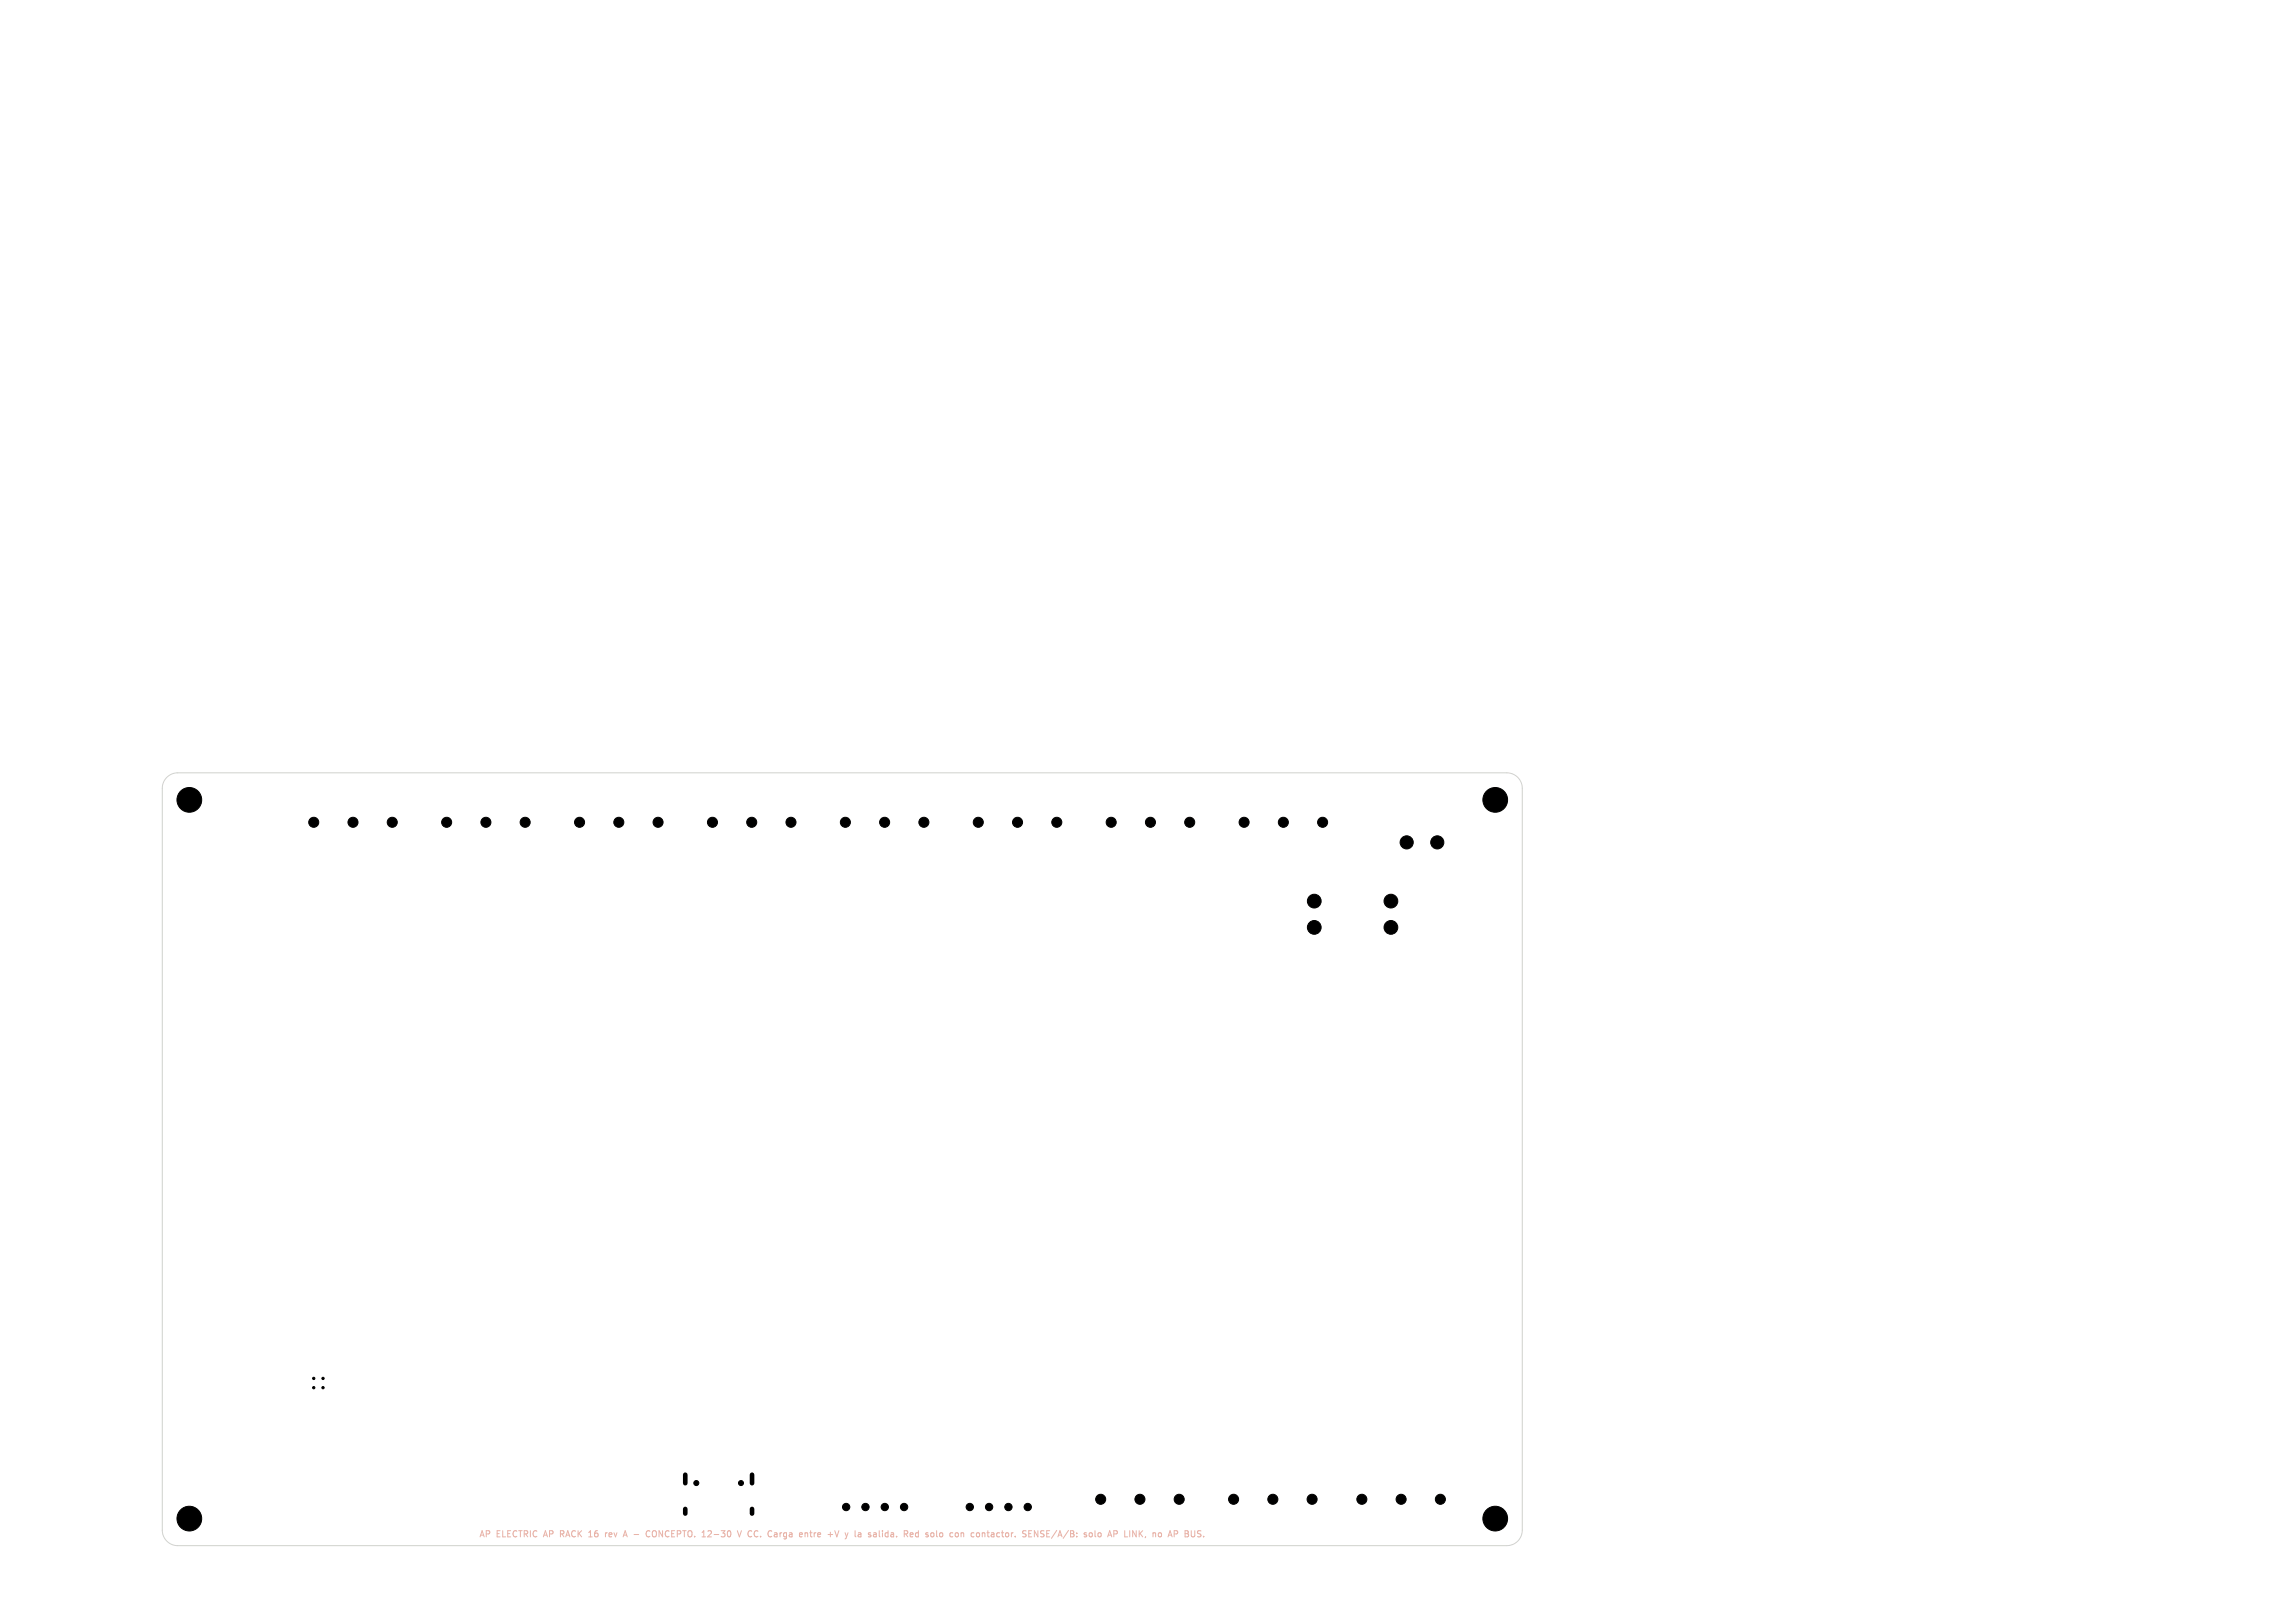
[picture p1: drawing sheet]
<svg xmlns="http://www.w3.org/2000/svg" width="297mm" height="210mm" viewBox="0 0 297 210" stroke-linecap="round" stroke-linejoin="round" font-family="sans-serif">
<defs><g id="words">
<g font-size="1.1" fill="#e8b2a7">
<text x="61.9" y="199.1">AP</text>
<text x="64.2" y="199.1">ELECTRIC</text>
<text x="70.5" y="199.1">AP</text>
<text x="72.8" y="199.1">RACK</text>
<text x="76.7" y="199.1">16</text>
<text x="79.1" y="199.1">rev</text>
<text x="81.7" y="199.1">A -</text>
<text x="85" y="199.1">CONCEPTO.</text>
<text x="92.4" y="199.1">12-30</text>
<text x="97.2" y="199.1">V CC.</text>
<text x="101.5" y="199.1">Carga</text>
<text x="105.8" y="199.1">entre</text>
<text x="109.7" y="199.1">+V</text>
<text x="112.1" y="199.1">y</text>
<text x="113.6" y="199.1">la</text>
<text x="115.5" y="199.1">salida.</text>
<text x="120.3" y="199.1">Red</text>
<text x="123.3" y="199.1">solo</text>
<text x="126.7" y="199.1">con</text>
<text x="129.6" y="199.1">contactor.</text>
<text x="136.5" y="199.1">SENSE/A/B:</text>
<text x="144.6" y="199.1">solo</text>
<text x="148" y="199.1">AP</text>
<text x="150.3" y="199.1">LINK,</text>
<text x="154.1" y="199.1">no</text>
</g>
</g></defs>
<g fill="none" stroke="#e8b2a7" stroke-width=".13">
<path d="M72.5 198.5h.3M72.8 198.1h-.3v.8M76.2 198.9h.4M76.3 198.3l.1-.2v.8M78.4 198.3v.6M78.6 198.3l-.2 .2M80.6 198.9l.3-.8 .3 .8M80.7 198.6h.4M83.8 198.1h.3M84.1 198.8h-.3M84.8 198.1a.27 .27 0 0 0-.4 .2v.3a.27 .27 0 0 0 .4 .3M91.7 198.1h.3l.1 .2-.5 .6h.5"/>
<path d="M95.4 198.1l.3 .8 .3-.8M96.9 198.1l-.1 .3 .1 .4M101.2 198.3l-.3 .2M104.8 198.3h.3M104.9 198.7l.2 .2M105.4 198.3v.6M105.5 198.3l-.1 .2M113.1 198.8l.2 .1M113.3 198.3l-.2 .1M113.3 198.6h-.2M114.7 198.3l.2 .1M114.9 198.8l-.2 .1"/>
<path d="M114.9 198.1v.8M119.8 198.8h.3M120.1 198.4l-.2-.1-.1 .1v.2h.3M123 198.4l-.1 .1 .1 .3M125.7 198.8h.3M126 198.4h-.3M127.8 198.1v.6M129.3 198.3h-.2l-.1 .2v.3l.3 .1M134.7 198.1h.4M134.7 198.4l.4 .2-.1 .2-.2 .1M135.5 198.4h.2M135.8 198.1h-.3v.8h.3"/>
<path d="M136.8 198l-.7 1.1M143.3 198.9l.3-.8 .3 .8M143.4 198.6h.4M144.1 198.5h.3M144.4 198.1h-.3v.8M146.6 198.1l.4 .8v-.8M147.4 198.1v.8M147.5 198.4l.4 .5M147.9 198.1l-.5 .4M150 198.4l-.1 .1 .1 .3M153.4 198.4h.2M153.6 198.4l.2-.1-.1-.2h-.3v.8h.3l.1-.2"/>
<path d="M153.6 198.4l.2 .2M154.2 198.1v.6M154.6 198.1v.6M155 198.1h.4M155.8 198.8v.1"/>
</g>
<path d="M21.6 100.6a2 2 0 0 1 1.4-.6h172a2 2 0 0 1 2 2v96a2 2 0 0 1-2 2h-172a2 2 0 0 1-2-2v-96a2 2 0 0 1 .6-1.4z" fill="none" stroke="#d0d2cd" stroke-width=".13"/>
<g fill="#000" stroke="#000" stroke-width=".13">
<circle cx="24.5" cy="103.5" r="1.6"/>
<circle cx="40.6" cy="106.4" r=".65"/>
<circle cx="45.7" cy="106.4" r=".65"/>
<circle cx="50.8" cy="106.4" r=".65"/>
<circle cx="57.8" cy="106.4" r=".65"/>
<circle cx="62.9" cy="106.4" r=".65"/>
<circle cx="68" cy="106.4" r=".65"/>
<circle cx="75" cy="106.4" r=".65"/>
<circle cx="80.1" cy="106.4" r=".65"/>
<circle cx="85.2" cy="106.4" r=".65"/>
<circle cx="92.2" cy="106.4" r=".65"/>
<circle cx="97.3" cy="106.4" r=".65"/>
<circle cx="102.4" cy="106.4" r=".65"/>
<circle cx="109.4" cy="106.4" r=".65"/>
<circle cx="114.5" cy="106.4" r=".65"/>
<circle cx="119.6" cy="106.4" r=".65"/>
<circle cx="126.6" cy="106.4" r=".65"/>
<circle cx="131.7" cy="106.4" r=".65"/>
<circle cx="136.8" cy="106.4" r=".65"/>
<circle cx="143.8" cy="106.4" r=".65"/>
<circle cx="148.9" cy="106.4" r=".65"/>
<circle cx="154" cy="106.4" r=".65"/>
<circle cx="161" cy="106.4" r=".65"/>
<circle cx="166.1" cy="106.4" r=".65"/>
<circle cx="170.1" cy="120" r=".89"/>
<circle cx="170.1" cy="116.6" r=".89"/>
<circle cx="171.2" cy="106.4" r=".65"/>
<circle cx="180" cy="120" r=".89"/>
<circle cx="180" cy="116.6" r=".89"/>
<circle cx="182" cy="109" r=".85"/>
<circle cx="186" cy="109" r=".85"/>
<circle cx="193.5" cy="103.5" r="1.6"/>
<circle cx="40.6" cy="179.6" r=".15"/>
<circle cx="40.6" cy="178.4" r=".15"/>
<circle cx="41.8" cy="179.6" r=".15"/>
<circle cx="41.8" cy="178.4" r=".15"/>
<circle cx="24.5" cy="196.5" r="1.6"/>
<circle cx="90.1" cy="191.9" r=".32"/>
<circle cx="95.9" cy="191.9" r=".32"/>
<circle cx="109.5" cy="195" r=".47"/>
<circle cx="112" cy="195" r=".48"/>
<circle cx="114.5" cy="195" r=".47"/>
<circle cx="117" cy="195" r=".47"/>
<circle cx="125.5" cy="195" r=".47"/>
<circle cx="128" cy="195" r=".47"/>
<circle cx="130.5" cy="195" r=".47"/>
<circle cx="133" cy="195" r=".47"/>
<circle cx="142.4" cy="194" r=".65"/>
<circle cx="147.5" cy="194" r=".65"/>
<circle cx="152.6" cy="194" r=".65"/>
<circle cx="159.6" cy="194" r=".65"/>
<circle cx="164.7" cy="194" r=".65"/>
<circle cx="169.8" cy="194" r=".65"/>
<circle cx="176.2" cy="194" r=".65"/>
<circle cx="181.3" cy="194" r=".65"/>
<circle cx="186.4" cy="194" r=".65"/>
<circle cx="193.5" cy="196.5" r="1.6"/>
</g>
<path d="M88.7 190.8v1.1M88.7 195.3v.6M97.3 190.8v1.1M97.3 195.3v.6" fill="none" stroke="#000" stroke-width=".6"/>
<use href="#words"/>
</svg>
